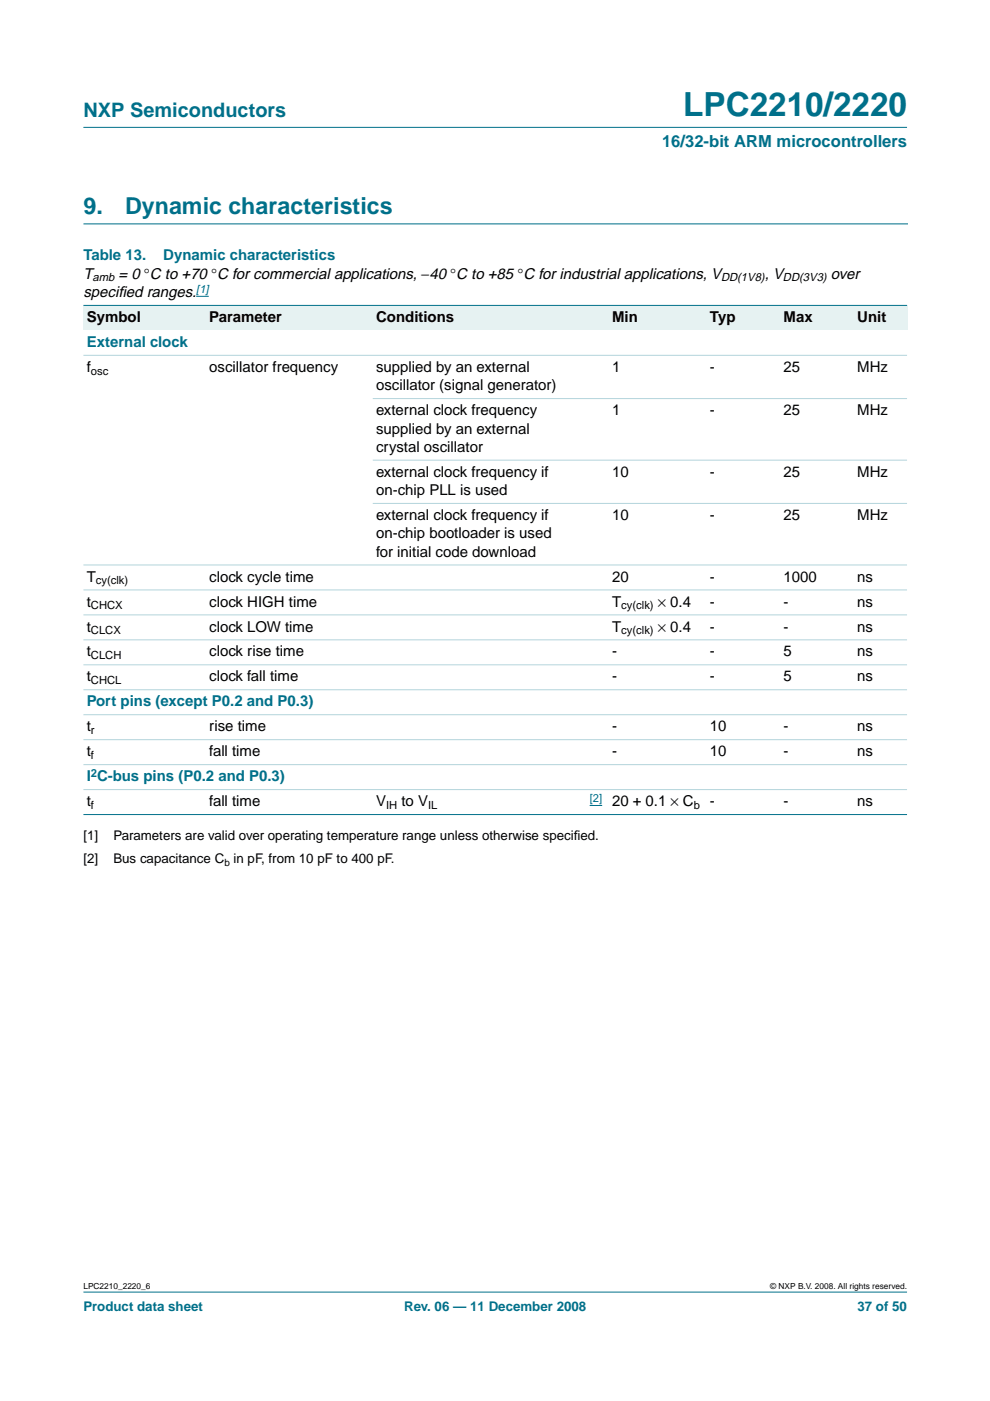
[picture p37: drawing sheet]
<svg xmlns="http://www.w3.org/2000/svg" width="210mm" height="297mm" viewBox="0 0 210 297" stroke-linecap="round" stroke-linejoin="round" font-family="sans-serif">
<defs><g id="words">
<text font-size="7.1" fill="#00708a" x="144.9" y="24.7">LPC2210/2220</text>
<g font-size="4.9" fill="#00708a">
<text x="17.7" y="45.5">9.</text>
<text x="26.5" y="45.5">Dynamic characteristics</text>
</g>
<text font-size="4.2" fill="#00708a" x="17.7" y="24.9">NXP Semiconductors</text>
<text font-size="3.5" fill="#00708a" x="140.4" y="31.1">16/32-bit ARM microcontrollers</text>
<g font-size="3.2" fill="#00708a">
<text x="17.7" y="55.2">Table 13.</text>
<text x="34.6" y="55.2">Dynamic characteristics</text>
<text x="18.4" y="73.6">External clock</text>
<text x="18.4" y="149.8">Port pins (except P0.2 and P0.3)</text>
<text x="18.4" y="165.6">I C-bus pins (P0.2 and P0.3)</text>
</g>
<g font-size="3.2">
<text x="17.7" y="59.1">T</text>
<text x="25.1" y="59.1">= 0 °C to +70 °C for commercial applications, −40 °C to +85 °C for industrial applications, V</text>
<text x="162.1" y="59.1">, V</text>
<text x="176.2" y="59.1">over</text>
<text x="17.7" y="63">specif</text>
<text x="25.1" y="63">ied ranges.</text>
<text x="18.4" y="68.3">Symbol</text>
<text x="44.4" y="68.3">Parameter</text>
<text x="79.7" y="68.3">Conditions</text>
<text x="129.8" y="68.3">Min</text>
<text x="150.5" y="68.3">Typ</text>
<text x="166.1" y="68.3">Max</text>
<text x="181.8" y="68.3">Unit</text>
<text x="18.4" y="78.9">f</text>
<text x="44.4" y="78.9">oscillator frequency</text>
<text x="79.7" y="82.7">oscillator (signal generator)</text>
<text x="79.7" y="78.9">supplied by an external</text>
<text x="129.8" y="78.9">1</text>
<text x="150.5" y="78.9">-</text>
<text x="166.1" y="78.9">25</text>
<text x="181.8" y="78.9">MHz</text>
<text x="79.7" y="88">external clock frequency</text>
<text x="129.8" y="88">1</text>
<text x="150.5" y="88">-</text>
<text x="166.1" y="88">25</text>
<text x="181.8" y="88">MHz</text>
<text x="79.7" y="91.9">supplied by an external</text>
<text x="79.7" y="95.8">crystal oscillator</text>
<text x="79.7" y="101.1">external clock frequency if</text>
<text x="129.8" y="101.1">10</text>
<text x="150.5" y="101.1">-</text>
<text x="166.1" y="101.1">25</text>
<text x="181.8" y="101.1">MHz</text>
<text x="79.7" y="105">on-chip PLL is used</text>
<text x="79.7" y="110.3">external clock frequency if</text>
<text x="129.8" y="110.3">10</text>
<text x="150.5" y="110.3">-</text>
<text x="166.1" y="110.3">25</text>
<text x="181.8" y="110.3">MHz</text>
<text x="79.7" y="114.1">on-chip bootloader is used</text>
<text x="79.7" y="118">for initial code download</text>
<text x="18.4" y="123.3">T</text>
<text x="44.4" y="123.3">clock cycle time</text>
<text x="129.8" y="123.3">20</text>
<text x="150.5" y="123.3">-</text>
<text x="166.1" y="123.3">1000</text>
<text x="181.8" y="123.3">ns</text>
<text x="18.4" y="128.6">t</text>
<text x="44.4" y="128.6">clock HIGH time</text>
<text x="129.8" y="128.6">T</text>
<text x="139.5" y="128.6">× 0.4</text>
<text x="150.5" y="128.6">-</text>
<text x="166.1" y="128.6">-</text>
<text x="181.8" y="128.6">ns</text>
<text x="18.4" y="133.9">t</text>
<text x="44.4" y="133.9">clock LOW time</text>
<text x="129.8" y="133.9">T</text>
<text x="139.5" y="133.9">× 0.4</text>
<text x="150.5" y="133.9">-</text>
<text x="166.1" y="133.9">-</text>
<text x="181.8" y="133.9">ns</text>
<text x="18.4" y="139.2">t</text>
<text x="44.4" y="139.2">clock rise time</text>
<text x="129.8" y="139.2">-</text>
<text x="150.5" y="139.2">-</text>
<text x="166.1" y="139.2">5</text>
<text x="181.8" y="139.2">ns</text>
<text x="18.4" y="144.5">t</text>
<text x="44.4" y="144.5">clock fall time</text>
<text x="129.8" y="144.5">-</text>
<text x="150.5" y="144.5">-</text>
<text x="166.1" y="144.5">5</text>
<text x="181.8" y="144.5">ns</text>
<text x="18.4" y="155.1">t</text>
<text x="44.4" y="155.1">rise time</text>
<text x="129.8" y="155.1">-</text>
<text x="150.5" y="155.1">10</text>
<text x="166.1" y="155.1">-</text>
<text x="181.8" y="155.1">ns</text>
<text x="18.4" y="160.4">t</text>
<text x="44.4" y="160.4">fall time</text>
<text x="129.8" y="160.4">-</text>
<text x="150.5" y="160.4">10</text>
<text x="166.1" y="160.4">-</text>
<text x="181.8" y="160.4">ns</text>
<text x="18.4" y="170.9">t</text>
<text x="44.4" y="170.9">fall time</text>
<text x="79.7" y="170.9">V</text>
<text x="85.1" y="170.9">to V</text>
<text x="129.8" y="170.9">20 + 0.1 × C</text>
<text x="150.5" y="170.9">-</text>
<text x="166.1" y="170.9">-</text>
<text x="181.8" y="170.9">ns</text>
</g>
<g font-size="2.8">
<text x="17.7" y="178.1">[1]</text>
<text x="24" y="178.1">Parameters are valid over operating temperature range unless otherwise specif</text>
<text x="121.7" y="178.1">ied.</text>
<text x="17.7" y="183.1">[2]</text>
<text x="24" y="183.1">Bus capacitance C in pF, from 10 pF to 400 pF.</text>
</g>
<g font-size="2.8" fill="#00708a">
<text x="17.7" y="278">Product data sheet</text>
<text x="85.7" y="278">Rev. 06 — 11 December 2008</text>
<text x="181.8" y="278">37 of 50</text>
</g>
<g font-size="2.4">
<text x="19.6" y="59.7">amb</text>
<text x="152.9" y="59.7">DD(1V8)</text>
<text x="166" y="59.7">DD(3V3)</text>
<text x="19.3" y="79.4">osc</text>
<text x="20.3" y="123.9">cy(clk)</text>
<text x="19.3" y="129.2">CHCX</text>
<text x="131.7" y="129.2">cy(clk)</text>
<text x="19.3" y="134.5">CLCX</text>
<text x="131.7" y="134.5">cy(clk)</text>
<text x="19.3" y="139.8">CLCH</text>
<text x="19.3" y="145.1">CHCL</text>
<text x="19.3" y="155.6">r</text>
<text x="19.3" y="160.9">f</text>
<text x="19.3" y="171.5">f</text>
<text x="81.9" y="171.5">IH</text>
<text x="90.8" y="171.5">IL</text>
<text x="147.1" y="171.5">b</text>
</g>
<g font-size="2.4" fill="#00f">
<text x="41.6" y="62">[1]</text>
<text x="125" y="170">[2]</text>
</g>
<text font-size="2.4" fill="#00708a" x="19.3" y="164.7">2</text>
<text font-size="2.1" x="47.6" y="183.6">b</text>
<g font-size="1.8">
<text x="17.7" y="273.4">LPC2210_2220_6</text>
<text x="163.3" y="273.4">© NXP B.V. 2008. All rights reserved.</text>
</g>
</g></defs>
<g fill="#00708a" stroke="#00708a" stroke-width=".21">
<path d="M17.7 273.9h174.6z"/>
<path d="M17.7 27h174.6z"/>
</g>
<path d="M17.7 47.5h174.7" fill="none" stroke="#00708a" stroke-width=".21"/>
<path d="M41.6 62.8h2.7" fill="none" stroke="#00f" stroke-width=".21"/>
<g fill="#e6f2f2">
<path d="M17.7 64.8h26v5.2h-26z" fill-rule="evenodd"/>
<path d="M43.7 64.8h35.3v5.2h-35.3z" fill-rule="evenodd"/>
<path d="M79 64.8h43.1v5.2h-43.1z" fill-rule="evenodd"/>
<path d="M122.1 64.8h7v5.2h-7z" fill-rule="evenodd"/>
<path d="M129.1 64.8h20.7v5.2h-20.7z" fill-rule="evenodd"/>
<path d="M149.8 64.8h15.6v5.2h-15.6z" fill-rule="evenodd"/>
<path d="M165.4 64.8h15.7v5.2h-15.7z" fill-rule="evenodd"/>
<path d="M181.1 64.8h11.2v5.2h-11.2z" fill-rule="evenodd"/>
</g>
<path d="M125 170.8h2.7" fill="none" stroke="#00f" stroke-width=".21"/>
<g fill="#00708a" stroke="#00708a" stroke-width=".21">
<path d="M17.7 64.8h174.6z"/>
<path d="M17.7 172.7h174.6z"/>
</g>
<g fill="#b3d4db" stroke="#b3d4db" stroke-width=".21">
<path d="M17.7 75.3h174.6z"/>
<path d="M79 84.5h113.3z"/>
<path d="M79 97.6h113.3z"/>
<path d="M79 106.7h113.3z"/>
<path d="M17.7 119.8h174.6z"/>
<path d="M17.7 125.1h174.6z"/>
<path d="M17.7 130.4h174.6z"/>
<path d="M17.7 135.7h174.6z"/>
<path d="M17.7 141h174.6z"/>
<path d="M17.7 146.2h174.6z"/>
<path d="M17.7 151.5h174.6z"/>
<path d="M17.7 156.8h174.6z"/>
<path d="M17.7 162.1h174.6z"/>
<path d="M17.7 167.4h174.6z"/>
</g>
<use href="#words"/>
</svg>
